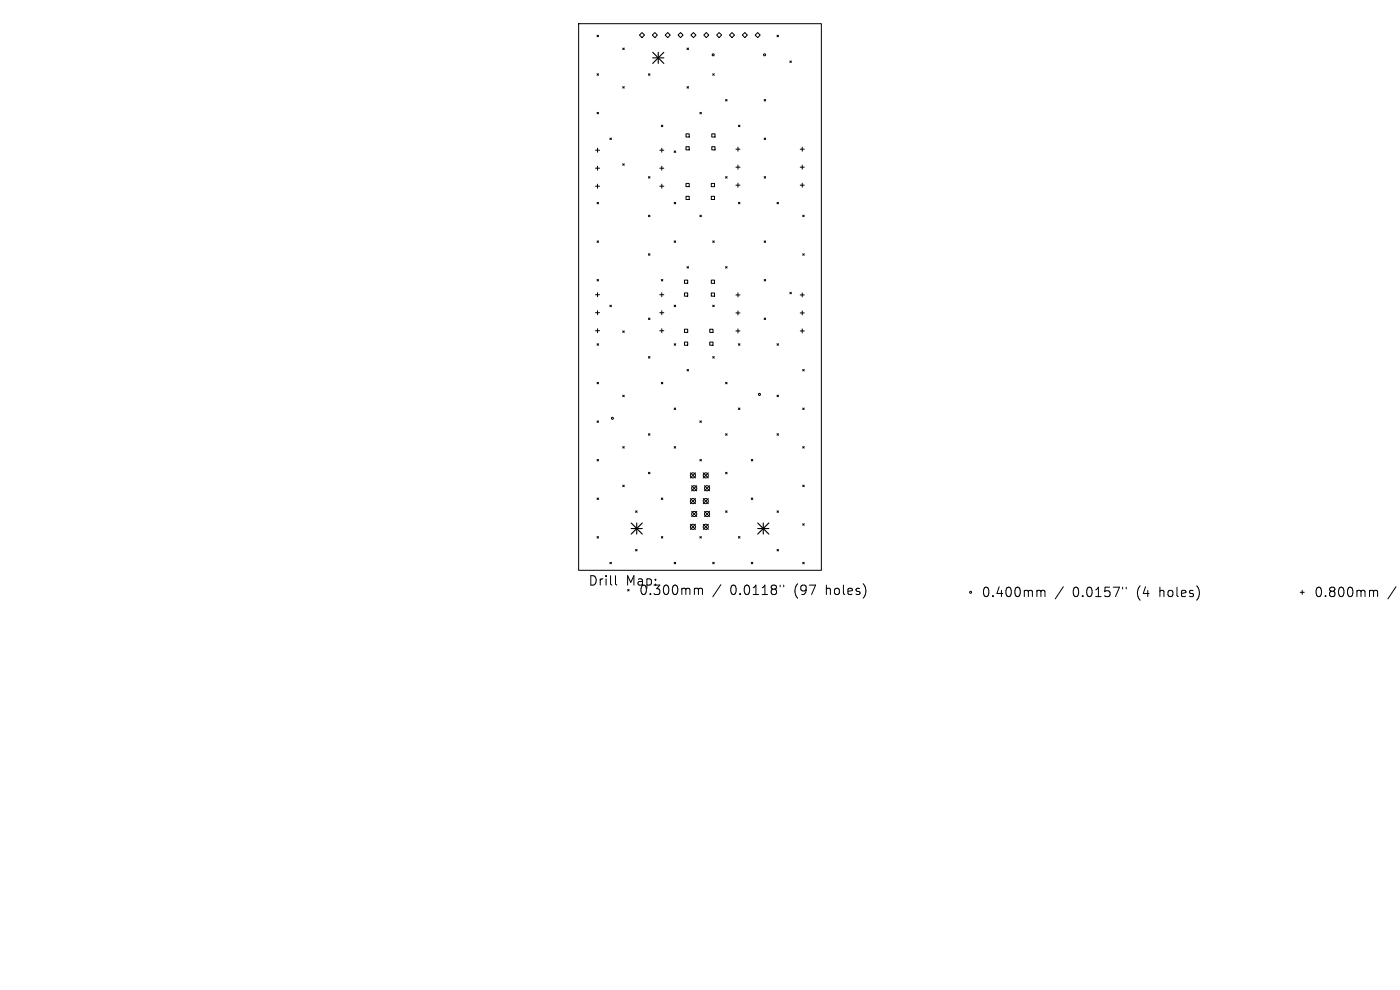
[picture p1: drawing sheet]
<svg xmlns="http://www.w3.org/2000/svg" width="297mm" height="210mm" viewBox="0 0 297 210" stroke-linecap="round" stroke-linejoin="round" font-family="sans-serif">
<defs><g id="words">
<g font-size="2.8">
<text x="124.7" y="124.5">Drill</text>
<text x="132.7" y="124.5">Map:</text>
<text x="135.5" y="126.5">0.300mm</text>
<text x="154.9" y="126.5">0.0118&quot;</text>
<text x="168.6" y="126.5">(97</text>
<text x="175.5" y="126.5">holes)</text>
<text x="208.1" y="126.9">0.400mm</text>
<text x="227.6" y="126.9">0.0157&quot;</text>
<text x="241.3" y="126.9">(4</text>
<text x="246.3" y="126.9">holes)</text>
<text x="278.7" y="126.9">0.800mm</text>
</g>
</g></defs>
<g fill="none" stroke="#000" stroke-width=".21">
<path d="M122.8 5h51.4v116h-51.4zM126.7 7.5l.3 .3M126.7 15.7l.3 .3M127 7.5l-.3 .3M127 15.7l-.3 .3M132.1 10.2l.3 .3M132.1 18.4l.3 .3M132.4 10.2l-.3 .3M132.4 18.4l-.3 .3M135.7 7.4l.5-.5 .5 .5-.5 .6zM137.6 15.7l.3 .3M137.9 15.7l-.3 .3"/>
<path d="M138.4 7.4l.5-.5 .6 .5-.6 .6zM141.1 7.4l.6-.5 .5 .5-.5 .6zM143.8 7.4l.6-.5 .5 .5-.5 .6zM145.7 10.2l.4 .3M145.7 18.4l.4 .3M146.1 10.2l-.4 .3M146.1 18.4l-.4 .3M146.6 7.4l.5-.5 .5 .5-.5 .6zM149.3 7.4l.5-.5 .6 .5-.6 .6zM151.2 15.7l.3 .3M151.5 15.7l-.3 .3M152 7.4l.6-.5 .5 .5-.5 .6z"/>
<path d="M154.7 7.4l.6-.5 .5 .5-.5 .6zM157.5 7.4l.5-.5 .6 .5-.6 .6zM160.2 7.4l.5-.5 .6 .5-.6 .6zM164.8 7.5l.4 .3M165.2 7.5l-.4 .3M167.6 12.9l.3 .3M167.9 12.9l-.3 .3M126.3 31.9h.9M126.3 35.7h.9M126.3 39.5h.9M126.7 23.8l.3 .4M126.8 31.4v.9"/>
<path d="M126.8 35.2v.9M126.8 39.1v.8M127 23.8l-.3 .4M129.4 29.3l.3 .3M129.7 29.3l-.3 .3M132.1 34.7l.3 .4M132.4 34.7l-.3 .4M137.6 37.5l.3 .3M137.9 37.5l-.3 .3M140 31.9h.8M140 35.7h.8M140 39.5h.8"/>
<path d="M140.3 26.6l.3 .3M140.4 31.4v.9M140.4 35.2v.9M140.4 39.1v.8M140.6 26.6l-.3 .3M143 32l.3 .3M143.3 32l-.3 .3M145.5 28.4h.7v.7h-.7zM145.5 31.1h.7v.7h-.7zM145.5 38.9h.7v.7h-.7zM148.5 23.8l.3 .4M148.8 23.8l-.3 .4"/>
<path d="M150.9 38.9h.7v.7h-.7zM151 28.4h.7v.7h-.7zM151 31.1h.7v.7h-.7zM153.9 21.1l.4 .3M153.9 37.5l.4 .3M154.3 21.1l-.4 .3M154.3 37.5l-.4 .3M156.1 31.6h.9M156.1 35.5h.9M156.1 39.3h.9M156.6 31.2v.9M156.6 35v.9"/>
<path d="M156.6 38.9v.8M156.7 26.6l.3 .3M157 26.6l-.3 .3M162.1 21.1l.3 .3M162.1 29.3l.3 .3M162.1 37.5l.3 .3M162.4 37.5l-.3 .3M162.4 21.1l-.3 .3M162.4 29.3l-.3 .3M169.8 31.6h.8M169.8 35.5h.8M169.8 39.3h.8"/>
<path d="M170.2 31.2v.9M170.2 35v.9M170.2 38.9v.8M126.7 42.9l.3 .3M126.7 51.1l.3 .3M126.7 59.3l.3 .3M127 42.9l-.3 .3M127 51.1l-.3 .3M127 59.3l-.3 .3M137.6 53.8l.3 .4M137.6 45.6l.3 .4M137.9 45.6l-.3 .4"/>
<path d="M137.9 53.8l-.3 .4M140.3 59.3l.3 .3M140.6 59.3l-.3 .3M143 42.9l.3 .3M143 51.1l.3 .3M143.3 42.9l-.3 .3M143.3 51.1l-.3 .3M145.2 59.4h.7v.7h-.7zM145.5 41.6h.7v.7h-.7zM145.7 56.6l.4 .3M146.1 56.6l-.4 .3M148.5 45.6l.3 .4"/>
<path d="M148.8 45.6l-.3 .4M150.9 41.6h.7v.7h-.7zM150.9 59.4h.7v.7h-.7zM151.2 51.1l.3 .3M151.5 51.1l-.3 .3M153.9 56.6l.4 .3M154.3 56.6l-.4 .3M156.7 42.9l.3 .3M157 42.9l-.3 .3M162.1 59.3l.3 .3M162.1 51.1l.3 .3M162.4 51.1l-.3 .3"/>
<path d="M162.4 59.3l-.3 .3M164.8 42.9l.4 .3M165.2 42.9l-.4 .3M170.3 53.8l.3 .4M170.3 45.6l.3 .4M170.6 53.8l-.3 .4M170.6 45.6l-.3 .4M126.3 62.5h.9M126.3 66.3h.9M126.3 70.2h.9M126.7 72.9l.3 .3M126.8 62.1v.8"/>
<path d="M126.8 65.9v.9M126.8 69.7v.9M127 72.9l-.3 .3M129.4 64.7l.3 .4M129.7 64.7l-.3 .4M132.1 70.2l.3 .3M132.4 70.2l-.3 .3M137.6 75.6l.3 .4M137.6 67.5l.3 .3M137.9 67.5l-.3 .3M137.9 75.6l-.3 .4M140 62.5h.8"/>
<path d="M140 66.3h.8M140 70.2h.8M140.4 62.1v.8M140.4 65.9v.9M140.4 69.7v.9M143 72.9l.3 .3M143 64.7l.3 .4M143.3 64.7l-.3 .4M143.3 72.9l-.3 .3M145.2 62.1h.7v.7h-.7zM145.2 69.8h.7v.7h-.7zM145.2 72.6h.7v.6h-.7z"/>
<path d="M145.7 78.4l.4 .3M146.1 78.4l-.4 .3M150.6 69.8h.7v.7h-.7zM150.6 72.6h.7v.6h-.7zM150.9 62.1h.7v.7h-.7zM151.2 64.7l.3 .4M151.2 75.6l.3 .4M151.5 75.6l-.3 .4M151.5 64.7l-.3 .4M156.1 62.6h.9M156.1 66.4h.9M156.1 70.2h.9"/>
<path d="M156.6 62.1v.9M156.6 66v.8M156.6 69.8v.8M156.7 72.9l.3 .3M157 72.9l-.3 .3M162.1 67.5l.3 .3M162.4 67.5l-.3 .3M164.8 72.9l.4 .3M165.2 72.9l-.4 .3M167.6 62l.3 .3M167.9 62l-.3 .3M169.8 62.6h.8"/>
<path d="M169.8 66.4h.8M169.8 70.2h.8M170.2 62.1v.9M170.2 66v.8M170.2 69.8v.8M170.3 78.4l.3 .3M170.6 78.4l-.3 .3M126.7 81.1l.3 .3M126.7 89.3l.3 .3M126.7 97.5l.3 .3M127 81.1l-.3 .3M127 89.3l-.3 .3"/>
<path d="M127 97.5l-.3 .3M132.1 94.7l.3 .4M132.1 83.8l.3 .3M132.4 83.8l-.3 .3M132.4 94.7l-.3 .4M137.6 92l.3 .3M137.9 92l-.3 .3M140.3 81.1l.3 .3M140.6 81.1l-.3 .3M143 86.6l.3 .3M143 94.7l.3 .4M143.3 86.6l-.3 .3"/>
<path d="M143.3 94.7l-.3 .4M148.5 89.3l.3 .3M148.5 97.5l.3 .3M148.8 89.3l-.3 .3M148.8 97.5l-.3 .3M153.9 81.1l.4 .3M153.9 92l.4 .3M154.3 81.1l-.4 .3M154.3 92l-.4 .3M156.7 86.6l.3 .3M157 86.6l-.3 .3M159.4 97.5l.3 .3"/>
<path d="M159.7 97.5l-.3 .3M164.8 83.8l.4 .3M164.8 92l.4 .3M165.2 83.8l-.4 .3M165.2 92l-.4 .3M170.3 86.6l.3 .3M170.3 94.7l.3 .4M170.6 86.6l-.3 .3M170.6 94.7l-.3 .4M126.7 105.6l.3 .4M126.7 113.8l.3 .3M127 105.6l-.3 .4"/>
<path d="M127 113.8l-.3 .3M129.4 119.3l.3 .3M129.7 119.3l-.3 .3M132.1 102.9l.3 .3M132.4 102.9l-.3 .3M134.8 108.4l.4 .3M134.8 116.5l.4 .4M135.2 108.4l-.4 .3M135.2 116.5l-.4 .4M137.6 100.2l.3 .3M137.9 100.2l-.3 .3M140.3 113.8l.3 .3"/>
<path d="M140.3 105.6l.3 .4M140.6 105.6l-.3 .4M140.6 113.8l-.3 .3M143 119.3l.3 .3M143.3 119.3l-.3 .3M146.5 100.3l1 1.1M146.5 105.8l1 1M146.5 111.2l1 1.1M146.7 103l1.1 1.1M146.7 108.5l1.1 1.1M147.5 100.3l-1 1.1M147.5 105.8l-1 1"/>
<path d="M147.5 111.2l-1 1.1M147.8 103l-1.1 1.1M147.8 108.5l-1.1 1.1M148.5 113.8l.3 .3M148.8 113.8l-.3 .3M149.2 100.3l1.1 1.1M149.2 105.8l1.1 1M149.2 111.2l1.1 1.1M149.5 103l1 1.1M149.5 108.5l1 1.1M150.3 100.3l-1.1 1.1M150.3 105.8l-1.1 1"/>
<path d="M150.3 111.2l-1.1 1.1M150.5 103l-1 1.1M150.5 108.5l-1 1.1M151.2 119.3l.3 .3M151.5 119.3l-.3 .3M153.9 108.4l.4 .3M153.9 100.2l.4 .3M154.3 100.2l-.4 .3M154.3 108.4l-.4 .3M156.7 113.8l.3 .3M157 113.8l-.3 .3M159.4 105.6l.3 .4"/>
<path d="M159.4 119.3l.3 .3M159.7 105.6l-.3 .4M159.7 119.3l-.3 .3M164.8 116.5l.4 .4M164.8 108.4l.4 .3M165.2 108.4l-.4 .3M165.2 116.5l-.4 .4M170.3 102.9l.3 .3M170.3 111.1l.3 .3M170.3 119.3l.3 .3M170.6 102.9l-.3 .3M170.6 111.1l-.3 .3"/>
<path d="M170.6 119.3l-.3 .3M130.6 122.1v1.7l.3 .3M147.6 124.8h.3l.3 .3M148.2 125.1l.3-.3 .4 .1 .1 1.2M148.2 125.1v1M152.9 124l-1.7 2.6M165.5 124.1v.4M166.3 124.1v.4M220.3 125.2l.4 .1 .1 .2M220.8 125.5l.3-.3 .5 .1 .1 1.3M220.8 125.5v1.1M225.6 124.5l-1.7 2.5"/>
<path d="M238.2 124.6v.3M238.9 124.6v.3M275.8 125.6h.9M276.3 125.2v.9M290.8 125.2l.5 .1 .1 .2M291.4 125.5l.3-.3 .5 .1v1.3M291.4 125.5v1.1M296.2 124.5l-1.8 2.5"/>
<circle cx="151.3" cy="11.6" r=".21"/>
<circle cx="162.2" cy="11.6" r=".21"/>
<circle cx="129.9" cy="88.7" r=".21"/>
<circle cx="161.1" cy="83.7" r=".21"/>
<circle cx="147" cy="100.8" r=".55"/>
<circle cx="147" cy="111.8" r=".55"/>
<circle cx="147" cy="106.3" r=".55"/>
<circle cx="147.3" cy="103.6" r=".55"/>
<circle cx="147.3" cy="109" r=".55"/>
<circle cx="149.7" cy="111.8" r=".55"/>
<circle cx="149.7" cy="100.8" r=".55"/>
<circle cx="149.7" cy="106.3" r=".55"/>
<circle cx="150" cy="103.6" r=".55"/>
<circle cx="150" cy="109" r=".55"/>
<circle cx="205.9" cy="125.6" r=".21"/>
</g>
<path d="M138.5 11.1l2.3 2.4M138.5 12.3h2.3M139.6 11.1v2.4M140.8 11.1l-2.3 2.4M133.9 110.9l2.4 2.4M133.9 112.1h2.4M135.1 110.9v2.4M136.3 110.9l-2.4 2.4M160.7 112.1h2.4M160.7 110.9l2.4 2.4M161.9 110.9v2.4M163.1 110.9l-2.4 2.4" fill="none" stroke="#000" stroke-width=".24"/>
<use href="#words"/>
</svg>
